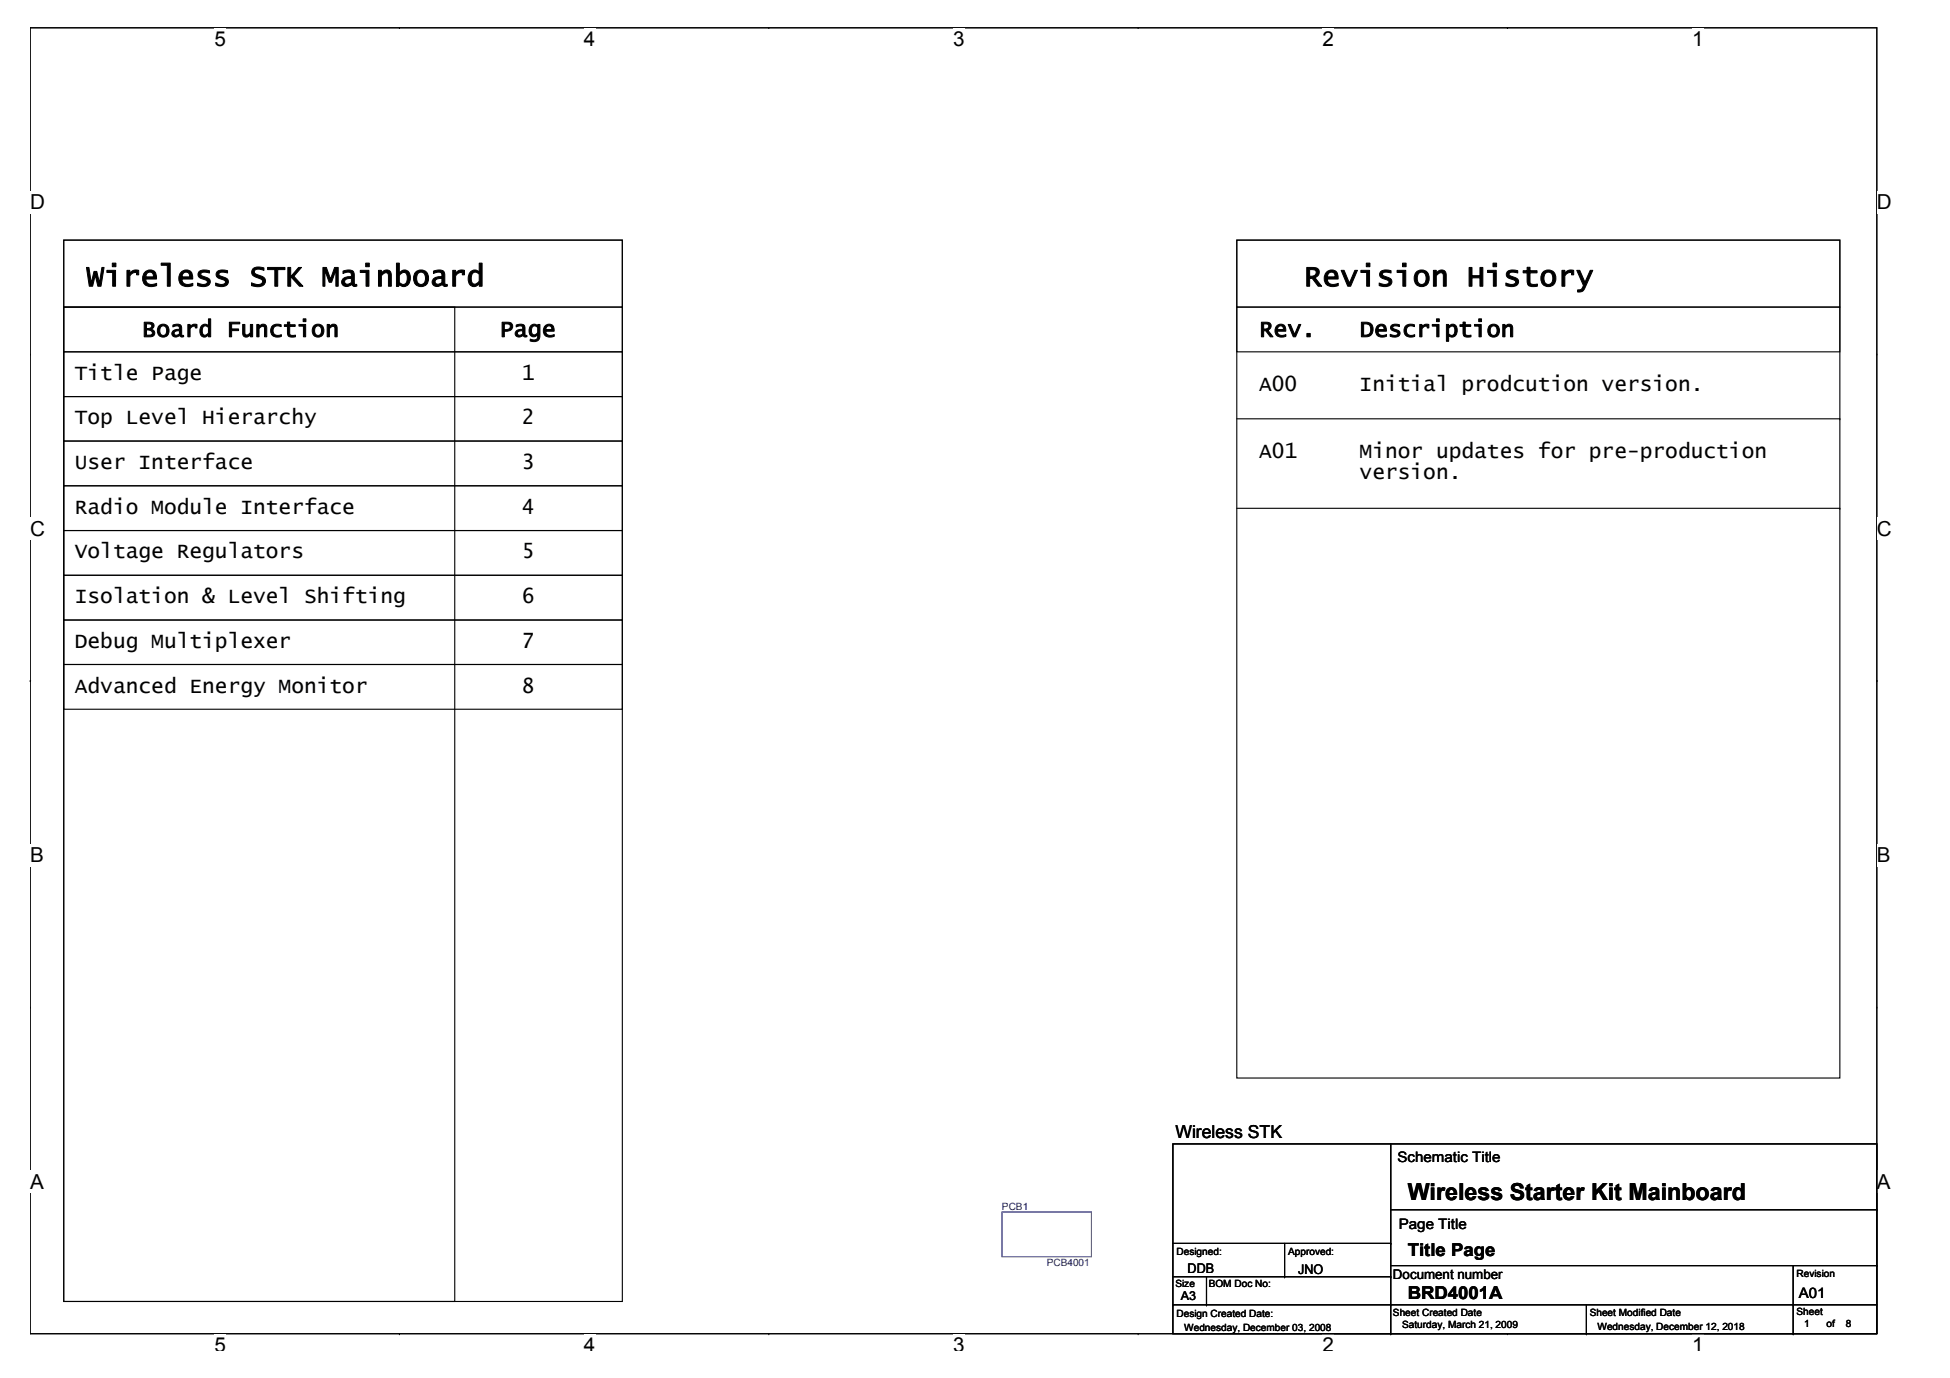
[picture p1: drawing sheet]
<svg xmlns="http://www.w3.org/2000/svg" width="297mm" height="210mm" viewBox="0 0 297 210" stroke-linecap="round" stroke-linejoin="round" font-family="sans-serif">
<defs><g id="words">
<g font-size="4.6">
<text x="13.1" y="43.6">Wireless STK Mainboard</text>
<text x="198.6" y="43.6">Revision History</text>
</g>
<g font-size="3.6">
<text x="21.6" y="51.3">Board Function</text>
<text x="76.1" y="51.3">Page</text>
<text x="191.8" y="51.3">Rev.</text>
<text x="207.2" y="51.3">Description</text>
<text x="214.4" y="182.8">Wireless Starter Kit Mainboard</text>
</g>
<g font-size="3.2">
<text x="11.4" y="57.8">Title Page</text>
<text x="79.5" y="57.8">1</text>
<text x="191.8" y="59.5">A00</text>
<text x="207.1" y="59.5">Initial prodcution version.</text>
<text x="11.4" y="64.6">Top Level Hierarchy</text>
<text x="79.5" y="64.6">2</text>
<text x="11.4" y="71.5">User Interface</text>
<text x="79.5" y="71.5">3</text>
<text x="191.8" y="69.7">A01</text>
<text x="207.1" y="69.7">Minor updates for pre-production</text>
<text x="207.1" y="72.9">version.</text>
<text x="11.4" y="78.2">Radio Module Interface</text>
<text x="79.5" y="78.2">4</text>
<text x="11.4" y="85">Voltage Regulators</text>
<text x="79.5" y="85">5</text>
<text x="11.4" y="91.9">Isolation &amp; Level Shifting</text>
<text x="79.5" y="91.9">6</text>
<text x="11.4" y="98.7">Debug Multiplexer</text>
<text x="79.5" y="98.7">7</text>
<text x="11.4" y="105.5">Advanced Energy Monitor</text>
<text x="79.5" y="105.5">8</text>
</g>
<g font-size="3.1">
<text x="32.7" y="7">5</text>
<text x="89" y="7">4</text>
<text x="145.2" y="7">3</text>
<text x="201.5" y="7">2</text>
<text x="257.7" y="7">1</text>
<text x="4.6" y="31.9">D</text>
<text x="285.9" y="31.9">D</text>
<text x="4.6" y="81.6">C</text>
<text x="285.9" y="81.6">C</text>
<text x="4.6" y="131.3">B</text>
<text x="285.9" y="131.3">B</text>
<text x="4.6" y="181.1">A</text>
<text x="285.9" y="181.1">A</text>
<text x="32.7" y="206">5</text>
<text x="89" y="206">4</text>
<text x="145.2" y="206">3</text>
<text x="201.5" y="206">2</text>
<text x="257.7" y="206">1</text>
</g>
<g font-size="2.7">
<text x="179" y="173.3">Wireless STK</text>
<text x="214.4" y="191.3">Title Page</text>
<text x="214.4" y="197.9">BRD4001A</text>
</g>
<g font-size="2.2">
<text x="212.9" y="177">Schematic Title</text>
<text x="213.1" y="187.2">Page Title</text>
<text x="274" y="197.7">A01</text>
</g>
<g font-size="2">
<text x="180.9" y="193.8">DDB</text>
<text x="197.8" y="194">JNO</text>
<text x="212.2" y="194.9">Document number</text>
</g>
<text font-size="1.9" x="179.9" y="198.1">A3</text>
<g font-size="1.5" fill="#000080">
<text x="152.6" y="184.3">PCB1</text>
<text x="159.4" y="192.8">PCB4001</text>
</g>
<g font-size="1.5">
<text x="179.2" y="191.1">Designed:</text>
<text x="196.2" y="191.1">Approved:</text>
<text x="179" y="196">Size</text>
<text x="184.1" y="196">BOM Doc No:</text>
<text x="273.7" y="194.5">Revision</text>
<text x="179.2" y="200.7">Design Created Date:</text>
<text x="180.4" y="202.7">Wednesday, December 03, 2008</text>
<text x="212.2" y="200.5">Sheet Created Date</text>
<text x="213.6" y="202.4">Saturday, March 21, 2009</text>
<text x="242.2" y="200.5">Sheet Modified Date</text>
<text x="243.3" y="202.5">Wednesday, December 12, 2018</text>
<text x="273.7" y="200.3">Sheet</text>
<text x="274.8" y="202.2">1</text>
<text x="278.2" y="202.2">of</text>
<text x="281.1" y="202.2">8</text>
</g>
</g></defs>
<path d="M4.6 4.2h281.3v199h-281.3z" fill="none" stroke="#000" stroke-width=".17"/>
<g fill="#fff">
<path d="M32.7 4.2h1.7v3.5h-1.7z"/>
<path d="M32.7 203.2h1.7v2.5h-1.7z"/>
</g>
<path d="M60.8 4.2h.1M60.8 203.2h.1" fill="none" stroke="#000" stroke-width=".17"/>
<g fill="#fff">
<path d="M89 4.2h1.7v3.5h-1.7z"/>
<path d="M89 203.2h1.7v2.5h-1.7z"/>
</g>
<path d="M117.1 4.2h.1M117.1 203.2h.1" fill="none" stroke="#000" stroke-width=".17"/>
<g fill="#fff">
<path d="M145.2 4.2h1.8v3.5h-1.8z"/>
<path d="M145.2 203.2h1.8v2.5h-1.8z"/>
</g>
<path d="M173.4 4.2h.1M173.4 203.2h.1" fill="none" stroke="#000" stroke-width=".17"/>
<g fill="#fff">
<path d="M201.5 4.2h1.7v3.5h-1.7z"/>
<path d="M201.5 203.2h1.7v2.5h-1.7z"/>
</g>
<path d="M229.6 4.2h.1M229.6 203.2h.1" fill="none" stroke="#000" stroke-width=".17"/>
<g fill="#fff">
<path d="M257.7 4.2h1.8v3.5h-1.8z"/>
<path d="M257.7 203.2h1.8v2.5h-1.8z"/>
<path d="M4.6 29.1h2.2v3.5h-2.2z"/>
<path d="M285.9 29.1h2.2v3.5h-2.2z"/>
<path d="M4.6 78.8h2.2v3.5h-2.2z"/>
<path d="M285.9 78.8h2.2v3.5h-2.2z"/>
</g>
<path d="M4.6 53.9h.1M285.9 53.9h.1" fill="none" stroke="#000" stroke-width=".17"/>
<g fill="#fff">
<path d="M4.6 128.5h2.1v3.5h-2.1z"/>
<path d="M285.9 128.5h2.1v3.5h-2.1z"/>
</g>
<path d="M4.6 103.7h.1M285.9 103.7h.1" fill="none" stroke="#000" stroke-width=".17"/>
<path d="M4.6 103.7h.1M285.9 103.7h.1" fill="none" stroke="#000" stroke-width=".15"/>
<g fill="#fff">
<path d="M4.6 178.3h2.1v3.4h-2.1z"/>
<path d="M285.9 178.3h2.1v3.4h-2.1z"/>
</g>
<g fill="none" stroke="#000" stroke-width=".17">
<path d="M9.7 36.6h85.1v161.6h-85.1zM9.7 36.6h85.1v10.2h-85.1zM188.4 36.6h91.9v127.6h-91.9zM188.4 36.6h91.9v10.2h-91.9zM9.7 46.8h59.6v151.4h-59.6zM9.7 46.8h85.1v6.8h-85.1zM9.7 53.6h85.1v6.8h-85.1zM188.4 46.8h91.9v6.8h-91.9zM9.7 60.4h85.1v6.8h-85.1zM9.7 67.2h85.1v6.8h-85.1zM9.7 74h85.1v6.8h-85.1zM188.4 63.8h91.9"/>
<path d="M188.4 77.4h91.9M280.3 63.8h.1M280.3 77.4h.1M9.7 80.8h85.1v6.8h-85.1zM9.7 87.6h85.1v6.8h-85.1zM9.7 94.4h85.1v6.8h-85.1zM9.7 101.2h85.1v6.8h-85.1zM4.6 153.4h.1M285.9 153.4h.1M178.7 174.2h107.2v29h-107.2zM211.9 174.2v29M178.7 198.8h.1"/>
<path d="M178.7 198.8h107.2M178.7 194.5h33.2M178.7 189.4h33.2M183.8 198.8h.1M183.8 194.5v4.3M195.7 194.5h.1M195.7 189.4v5.1M211.9 198.8h.1M211.9 194.5h.1M211.9 189.4h.1M211.9 184.3h74M211.9 192.8h74"/>
<path d="M241.7 198.8v4.4M273.1 198.8h.1M273.1 192.8v10.4M285.9 184.3h.1M285.9 192.8h.1M211.9 203.2h.1M241.7 203.2h.1M273.1 203.2h.1"/>
</g>
<path d="M152.6 184.6h13.7v6.8h-13.7z" fill="none" stroke="#00f" stroke-width=".17"/>
<use href="#words"/>
</svg>
